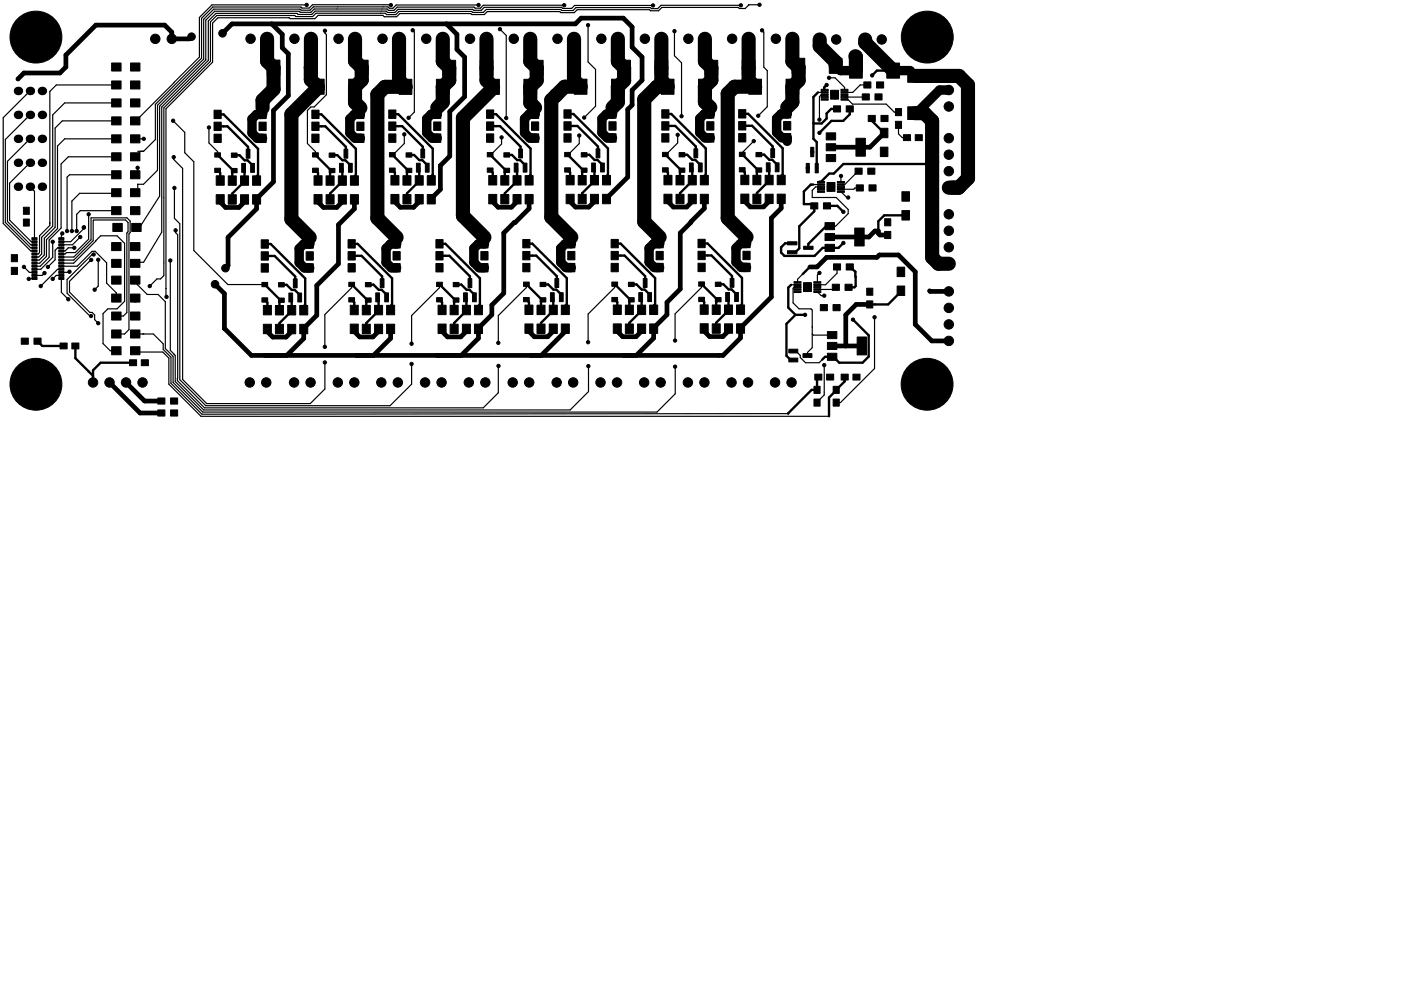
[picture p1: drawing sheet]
<svg xmlns="http://www.w3.org/2000/svg" width="297mm" height="210mm" viewBox="0 0 297 210" stroke-linecap="round" stroke-linejoin="round" font-family="sans-serif">
<g fill="#000" stroke="#000" stroke-width=".21">
<path d="M23.7 17.2h2v1.7h-2zM23.7 13.4h2v1.7h-2zM27.7 17.2h2v1.7h-2zM27.7 13.4h2v1.7h-2zM56.7 12.7h2.6v3.2h-2.6zM64.6 12.7h2.7v3.2h-2.7zM66 16.8h2.7v3.2h-2.7zM73.9 16.8h2.7v3.2h-2.7zM75.4 12.8h2.6v3.2h-2.6zM83.3 12.8h2.7v3.2h-2.7zM93.9 12.8h2.7v3.2h-2.7zM101.8 12.8h2.7v3.2h-2.7z"/>
<path d="M112.5 12.8h2.6v3.2h-2.6zM120.4 12.8h2.7v3.2h-2.7zM121.8 16.8h2.7v3.2h-2.7zM129.6 16.8h2.8v3.2h-2.8zM131 12.8h2.7v3.2h-2.7zM138.9 12.8h2.7v3.2h-2.7zM140.2 16.8h2.7v3.2h-2.7zM148.1 16.8h2.7v3.2h-2.7zM149.5 12.8h2.7v3.2h-2.7zM157.4 12.8h2.7v3.2h-2.7zM158.7 16.8h2.8v3.2h-2.8zM166.6 16.8h2.7v3.2h-2.7z"/>
<path d="M167.9 12.4h2.7v3.2h-2.7zM174.1 18.9h1.5v.4h-1.5zM174.1 19.4h1.5v.4h-1.5zM175.8 12.4h2.7v3.2h-2.7zM178.3 19.4h1.5v.4h-1.5zM178.3 18.9h1.5v.4h-1.5zM180.1 13.4h2.7v3.2h-2.7zM182.8 19.9h1.5v1.3h-1.5zM183.1 17.4h1.5v1.3h-1.5zM185.5 19.9h1.5v1.3h-1.5zM185.8 17.4h1.5v1.3h-1.5zM188 13.4h2.7v3.2h-2.7z"/>
<path d="M192.5 14.8h3.2v2.7h-3.2zM23.7 21h2v1.7h-2zM23.7 24.8h2v1.7h-2zM23.7 28.6h2v1.7h-2zM23.7 32.4h2v1.7h-2zM23.7 36.2h2v1.7h-2zM27.7 21h2v1.7h-2zM27.7 24.8h2v1.7h-2zM27.7 28.6h2v1.7h-2zM27.7 32.4h2v1.7h-2zM27.7 36.2h2v1.7h-2zM45.8 37.3h1.7v2h-1.7z"/>
<path d="M45.5 35.7h1.2v.9h-1.2zM45.5 32.4h1.2v.9h-1.2zM45.4 25.9h1.5v1.8h-1.5zM45.4 28.5h1.5v1.7h-1.5zM45.4 23.4h1.5v1.8h-1.5zM48.4 37.3h1.7v2h-1.7zM49 35.7h1.3v.9h-1.3zM49 32.5h1.3v.9h-1.3zM51 37.3h1.7v2h-1.7zM51.2 34.7h.8v1.9h-.8zM52.2 31.7h.8v1.9h-.8zM53.1 34.7h.8v1.9h-.8z"/>
<path d="M53.6 37.3h1.7v2h-1.7zM54.9 25.9h1.5v1.8h-1.5zM54.9 23.4h1.5v1.8h-1.5zM54.9 28.5h1.5v1.7h-1.5zM66.6 37.3h1.7v2h-1.7zM66.3 35.7h1.2v.9h-1.2zM66.3 32.4h1.2v.9h-1.2zM66.1 25.9h1.5v1.8h-1.5zM66.1 28.4h1.5v1.8h-1.5zM66.1 23.4h1.5v1.7h-1.5zM69.1 37.3h1.7v2h-1.7zM69.8 35.7h1.2v.9h-1.2z"/>
<path d="M69.8 32.5h1.2v.9h-1.2zM71.7 37.3h1.7v2h-1.7zM72 34.7h.8v1.9h-.8zM72.9 31.7h.8v1.9h-.8zM73.9 34.7h.8v1.9h-.8zM74.3 37.3h1.7v2h-1.7zM75.7 25.9h1.5v1.8h-1.5zM75.7 23.4h1.5v1.7h-1.5zM75.7 28.4h1.5v1.8h-1.5zM82.9 37.3h1.7v2h-1.7zM82.6 35.6h1.2v1h-1.2zM82.6 32.4h1.2v.9h-1.2z"/>
<path d="M82.4 25.9h1.5v1.8h-1.5zM82.4 28.4h1.5v1.8h-1.5zM82.4 23.3h1.5v1.8h-1.5zM84.6 16.8h2.7v3.2h-2.7zM85.4 37.3h1.7v2h-1.7zM86.1 35.7h1.2v.9h-1.2zM86.1 32.4h1.2v.9h-1.2zM88 37.3h1.7v2h-1.7zM88.3 34.6h.8v1.9h-.8zM89.2 31.6h.8v1.9h-.8zM90.2 34.6h.8v1.9h-.8zM90.6 37.3h1.7v2h-1.7z"/>
<path d="M92.5 16.8h2.7v3.2h-2.7zM92 25.9h1.5v1.8h-1.5zM92 23.3h1.5v1.8h-1.5zM92 28.4h1.5v1.8h-1.5zM103.2 16.8h2.7v3.2h-2.7zM103.6 37.2h1.7v2h-1.7zM103.3 35.6h1.2v.9h-1.2zM103.3 32.4h1.2v.9h-1.2zM103.2 25.9h1.5v1.7h-1.5zM103.2 28.4h1.5v1.8h-1.5zM103.2 23.3h1.5v1.8h-1.5zM106.2 37.3h1.7v2h-1.7z"/>
<path d="M106.8 35.7h1.3v.9h-1.3zM106.8 32.4h1.3v.9h-1.3zM108.8 37.3h1.7v2h-1.7zM109 34.6h.8v1.9h-.8zM110 31.6h.8v1.9h-.8zM111.1 16.8h2.7v3.2h-2.7zM110.9 34.6h.8v1.9h-.8zM111.3 37.3h1.7v2h-1.7zM112.7 25.9h1.5v1.7h-1.5zM112.7 23.3h1.5v1.8h-1.5zM112.7 28.4h1.5v1.8h-1.5zM120 37.2h1.7v2h-1.7z"/>
<path d="M119.7 35.6h1.2v.9h-1.2zM119.7 32.3h1.2v.9h-1.2zM119.6 25.8h1.5v1.8h-1.5zM119.6 28.4h1.5v1.8h-1.5zM119.6 23.3h1.5v1.8h-1.5zM122.6 37.2h1.7v2h-1.7zM123.2 35.7h1.3v.9h-1.3zM123.2 32.4h1.3v.9h-1.3zM125.2 37.2h1.7v2h-1.7zM125.4 34.6h.8v1.9h-.8zM126.4 31.6h.8v1.9h-.8zM127.3 34.6h.8v1.9h-.8z"/>
<path d="M127.7 37.2h1.7v2h-1.7zM129.1 25.8h1.5v1.8h-1.5zM129.1 23.3h1.5v1.8h-1.5zM129.1 28.4h1.5v1.8h-1.5zM140.8 37.2h1.7v2h-1.7zM140.5 35.6h1.2v.9h-1.2zM140.5 32.3h1.2v.9h-1.2zM140.3 25.8h1.5v1.8h-1.5zM140.3 28.4h1.5v1.7h-1.5zM140.3 23.3h1.5v1.8h-1.5zM143.3 37.2h1.7v2h-1.7zM144 35.6h1.2v1h-1.2z"/>
<path d="M144 32.4h1.2v.9h-1.2zM145.9 37.2h1.7v2h-1.7zM146.2 34.6h.8v1.9h-.8zM147.1 31.6h.8v1.9h-.8zM148.1 34.6h.8v1.9h-.8zM148.5 37.2h1.7v2h-1.7zM149.8 25.8h1.6v1.8h-1.6zM149.8 23.3h1.6v1.8h-1.6zM149.8 28.4h1.6v1.7h-1.6zM157.1 37.2h1.7v2h-1.7zM156.8 35.6h1.2v.9h-1.2zM156.8 32.3h1.2v.9h-1.2z"/>
<path d="M156.6 25.8h1.5v1.8h-1.5zM156.6 28.3h1.5v1.8h-1.5zM156.6 23.3h1.5v1.7h-1.5zM159.6 37.2h1.7v2h-1.7zM160.3 35.6h1.2v.9h-1.2zM160.3 32.3h1.2v1h-1.2zM162.2 37.2h1.7v2h-1.7zM162.5 34.5h.8v1.9h-.8zM163.4 31.5h.8v1.9h-.8zM164.4 34.5h.8v1.9h-.8zM164.8 37.2h1.7v2h-1.7zM166.1 25.8h1.6v1.8h-1.6z"/>
<path d="M166.1 23.3h1.6v1.7h-1.6zM166.1 28.3h1.6v1.8h-1.6zM170.9 34.7h.7v2h-.7zM171.9 31.3h.6v2h-.6zM173.3 38.5h1.5v.3h-1.5zM173.3 39h1.5v.3h-1.5zM173.3 39.5h1.5v.3h-1.5zM172.8 34.7h.7v2h-.7zM174.1 19.9h1.5v.4h-1.5zM174.1 20.4h1.5v.4h-1.5zM174.1 20.9h1.5v.4h-1.5zM175.2 30.5h2v1.5h-2z"/>
<path d="M175.2 32.8h2v1.5h-2zM175.2 28.2h2v1.5h-2zM175.3 38.7h.9v1h-.9zM176.1 20.1h.9v.9h-.9zM176.1 19.2h.9v.9h-.9zM176.2 38.7h.8v1h-.8zM177 20.1h.8v.9h-.8zM177 19.2h.8v.9h-.8zM177.5 39.5h1.5v.3h-1.5zM177.5 39h1.5v.3h-1.5zM177.5 38.5h1.5v.3h-1.5zM176.7 22.5h1.5v1.3h-1.5z"/>
<path d="M178.3 20.9h1.5v.4h-1.5zM178.3 20.4h1.5v.4h-1.5zM178.3 19.9h1.5v.4h-1.5zM179.4 22.5h1.5v1.3h-1.5zM181.5 29.3h2v3.8h-2zM181.3 35.7h1.5v1.3h-1.5zM181.5 39.2h1.5v1.3h-1.5zM184.1 24.5h1.5v1.3h-1.5zM184 35.7h1.5v1.3h-1.5zM184.2 39.2h1.5v1.3h-1.5zM186.7 27.2h1.6v2h-1.6zM186.7 31.2h1.6v2h-1.6z"/>
<path d="M186.8 24.5h1.5v1.3h-1.5zM189.9 23h1.2v1.5h-1.2zM189.9 25.7h1.2v1.5h-1.2zM191.5 28.6h1.5v1.2h-1.5zM192.5 22.7h3.2v2.7h-3.2zM194 28.6h1.5v1.2h-1.5zM2.4 56.7h1.3v1.5h-1.3zM2.4 54h1.3v1.5h-1.3zM5 44h1.2v1.5h-1.2zM5 46.5h1.2v1.5h-1.2zM6.8 50.4h1.1v.4h-1.1zM6.8 51.1h1.1v.4h-1.1z"/>
<path d="M6.8 51.7h1.1v.4h-1.1zM6.8 52.4h1.1v.4h-1.1zM6.8 53h1.1v.4h-1.1zM6.8 53.7h1.1v.4h-1.1zM6.8 54.3h1.1v.4h-1.1zM6.8 55h1.1v.4h-1.1zM6.8 55.6h1.1v.4h-1.1zM6.8 56.3h1.1v.4h-1.1zM6.8 56.9h1.1v.4h-1.1zM6.8 57.6h1.1v.4h-1.1zM6.8 58.2h1.1v.4h-1.1zM6.8 58.9h1.1v.4h-1.1z"/>
<path d="M12.5 58.9h1.1v.4h-1.1zM12.5 58.2h1.1v.4h-1.1zM12.5 57.6h1.1v.4h-1.1zM12.5 56.9h1.1v.4h-1.1zM12.5 56.3h1.1v.4h-1.1zM12.5 55.6h1.1v.4h-1.1zM12.5 55h1.1v.4h-1.1zM12.5 54.3h1.1v.4h-1.1zM12.5 53.7h1.1v.4h-1.1zM12.5 53h1.1v.4h-1.1zM12.5 52.4h1.1v.4h-1.1zM12.5 51.7h1.1v.4h-1.1z"/>
<path d="M12.5 51.1h1.1v.4h-1.1zM12.5 50.4h1.1v.4h-1.1zM23.7 40h2v1.7h-2zM23.7 43.8h2v1.7h-2zM23.7 51.5h2v1.7h-2zM23.7 55h2v1.7h-2zM23.7 58.6h2v1.7h-2zM23.9 47.4h2v1.7h-2zM27.7 40h2v1.7h-2zM27.7 43.8h2v1.7h-2zM27.7 51.5h2v1.7h-2zM27.7 55h2v1.7h-2z"/>
<path d="M27.7 58.6h2v1.7h-2zM27.9 47.4h2v1.7h-2zM45.8 41.3h1.7v2h-1.7zM48.4 41.3h1.7v2h-1.7zM51 41.3h1.7v2h-1.7zM53.6 41.3h1.7v2h-1.7zM55.4 53.4h1.5v1.8h-1.5zM55.4 56h1.5v1.7h-1.5zM55.4 50.9h1.5v1.8h-1.5zM64.9 53.4h1.5v1.8h-1.5zM64.9 50.9h1.5v1.8h-1.5zM64.9 56h1.5v1.7h-1.5z"/>
<path d="M66.6 41.3h1.7v2h-1.7zM69.1 41.3h1.7v2h-1.7zM71.7 41.3h1.7v2h-1.7zM73.8 53.4h1.5v1.8h-1.5zM73.8 55.9h1.5v1.8h-1.5zM73.8 50.8h1.5v1.8h-1.5zM74.3 41.3h1.7v2h-1.7zM82.9 41.3h1.7v2h-1.7zM83.3 53.4h1.5v1.8h-1.5zM83.3 50.8h1.5v1.8h-1.5zM83.3 55.9h1.5v1.8h-1.5zM85.4 41.3h1.7v2h-1.7z"/>
<path d="M88 41.3h1.7v2h-1.7zM90.6 41.3h1.7v2h-1.7zM92.4 53.4h1.5v1.8h-1.5zM92.4 55.9h1.5v1.8h-1.5zM92.4 50.8h1.5v1.8h-1.5zM102 53.4h1.5v1.8h-1.5zM102 50.8h1.5v1.8h-1.5zM102 55.9h1.5v1.8h-1.5zM103.6 41.2h1.7v2h-1.7zM106.2 41.3h1.7v2h-1.7zM108.8 41.3h1.7v2h-1.7zM110.8 53.3h1.6v1.8h-1.6z"/>
<path d="M110.8 55.9h1.6v1.8h-1.6zM110.8 50.8h1.6v1.8h-1.6zM111.3 41.3h1.7v2h-1.7zM120 41.2h1.7v2h-1.7zM120.4 53.3h1.5v1.8h-1.5zM120.4 50.8h1.5v1.8h-1.5zM120.4 55.9h1.5v1.8h-1.5zM122.6 41.2h1.7v2h-1.7zM125.2 41.2h1.7v2h-1.7zM127.7 41.2h1.7v2h-1.7zM129.6 53.3h1.5v1.8h-1.5zM129.6 55.9h1.5v1.8h-1.5z"/>
<path d="M129.6 50.8h1.5v1.8h-1.5zM139.1 53.3h1.5v1.8h-1.5zM139.1 50.8h1.5v1.8h-1.5zM139.1 55.9h1.5v1.8h-1.5zM140.8 41.2h1.7v2h-1.7zM143.3 41.2h1.7v2h-1.7zM145.9 41.2h1.7v2h-1.7zM148 53.3h1.5v1.8h-1.5zM148 55.8h1.5v1.8h-1.5zM148 50.8h1.5v1.7h-1.5zM148.5 41.2h1.7v2h-1.7zM157.1 41.2h1.7v2h-1.7z"/>
<path d="M157.5 53.3h1.5v1.8h-1.5zM157.5 50.8h1.5v1.7h-1.5zM157.5 55.8h1.5v1.8h-1.5zM159.6 41.2h1.7v2h-1.7zM162.2 41.2h1.7v2h-1.7zM164.8 41.2h1.7v2h-1.7zM167 51.3h2v.6h-2zM167 53.2h2v.6h-2zM170.4 52.2h2v.7h-2zM173.3 40h1.5v.3h-1.5zM173.3 40.5h1.5v.3h-1.5zM171.9 43h1.5v1.3h-1.5z"/>
<path d="M174.9 49.5h2v1.5h-2zM174.9 51.8h2v1.5h-2zM174.9 47.2h2v1.5h-2zM175.3 39.7h.9v.9h-.9zM174.6 43h1.5v1.3h-1.5zM176.2 39.7h.8v.9h-.8zM177.5 40.5h1.5v.3h-1.5zM177.5 40h1.5v.3h-1.5zM176.7 56h1.5v1.3h-1.5zM179.4 56h1.5v1.3h-1.5zM181.2 48.4h2v3.8h-2zM187.6 49.1h1.3v1.5h-1.3z"/>
<path d="M187.6 46.4h1.3v1.5h-1.3zM190.2 56.7h1.6v2h-1.6zM191.2 44.7h1.6v2h-1.6zM191.2 40.7h1.6v2h-1.6zM4.5 71.7h1.5v1.3h-1.5zM7.2 71.7h1.5v1.3h-1.5zM12.7 72.8h1.5v1.2h-1.5zM15.2 72.8h1.5v1.2h-1.5zM23.7 62.4h2v1.7h-2zM23.7 73.6h2v1.7h-2zM23.7 66.2h2v1.7h-2zM23.7 70h2v1.7h-2z"/>
<path d="M27.5 76.3h1.5v1.3h-1.5zM27.7 62.4h2v1.7h-2zM27.7 73.6h2v1.7h-2zM27.7 66.2h2v1.7h-2zM27.7 70h2v1.7h-2zM30 76.3h1.5v1.3h-1.5zM55.8 64.8h1.7v2h-1.7zM55.8 68.8h1.7v2h-1.7zM55.5 63.2h1.2v.9h-1.2zM55.5 59.9h1.2v.9h-1.2zM58.4 68.8h1.7v2h-1.7zM58.4 64.8h1.7v2h-1.7z"/>
<path d="M59 63.2h1.3v.9h-1.3zM59 60h1.3v.9h-1.3zM61 64.8h1.7v2h-1.7zM61 68.8h1.7v2h-1.7zM61.2 62.2h.8v1.9h-.8zM62.2 59.2h.8v1.9h-.8zM63.1 62.2h.8v1.9h-.8zM63.6 68.8h1.7v2h-1.7zM63.6 64.8h1.7v2h-1.7zM74.3 64.8h1.7v2h-1.7zM74.3 68.8h1.7v2h-1.7zM74 63.2h1.2v.9h-1.2z"/>
<path d="M74 59.9h1.2v.9h-1.2zM76.8 68.8h1.7v2h-1.7zM76.8 64.8h1.7v2h-1.7zM77.5 63.2h1.2v.9h-1.2zM77.5 59.9h1.2v.9h-1.2zM79.4 64.8h1.7v2h-1.7zM79.4 68.8h1.7v2h-1.7zM79.7 62.1h.8v1.9h-.8zM80.6 59.1h.8v1.9h-.8zM81.6 62.1h.8v1.9h-.8zM82 68.8h1.7v2h-1.7zM82 64.8h1.7v2h-1.7z"/>
<path d="M92.9 64.8h1.7v2h-1.7zM92.9 68.8h1.7v2h-1.7zM92.6 63.1h1.2v1h-1.2zM92.6 59.9h1.2v.9h-1.2zM95.4 68.8h1.7v2h-1.7zM95.4 64.8h1.7v2h-1.7zM96.1 63.2h1.2v.9h-1.2zM96.1 59.9h1.2v.9h-1.2zM98 64.8h1.7v2h-1.7zM98 68.8h1.7v2h-1.7zM98.3 62.1h.8v1.9h-.8zM99.2 59.1h.8v1.9h-.8z"/>
<path d="M100.2 62.1h.8v1.9h-.8zM100.6 68.8h1.7v2h-1.7zM100.6 64.8h1.7v2h-1.7zM111.3 64.7h1.7v2h-1.7zM111.3 68.7h1.7v2h-1.7zM111 63.1h1.2v.9h-1.2zM111 59.8h1.2v1h-1.2zM113.9 68.7h1.7v2h-1.7zM113.9 64.7h1.7v2h-1.7zM114.5 63.2h1.2v.9h-1.2zM114.5 59.9h1.2v.9h-1.2zM116.5 64.7h1.7v2h-1.7z"/>
<path d="M116.5 68.7h1.7v2h-1.7zM116.7 62.1h.8v1.9h-.8zM117.7 59.1h.8v1.9h-.8zM118.6 62.1h.8v1.9h-.8zM119 68.7h1.7v2h-1.7zM119 64.7h1.7v2h-1.7zM130 64.7h1.7v2h-1.7zM130 68.7h1.7v2h-1.7zM129.7 63.1h1.2v.9h-1.2zM129.7 59.8h1.2v.9h-1.2zM132.6 68.7h1.7v2h-1.7zM132.6 64.7h1.7v2h-1.7z"/>
<path d="M133.2 63.2h1.3v.9h-1.3zM133.2 59.9h1.3v.9h-1.3zM135.2 64.7h1.7v2h-1.7zM135.2 68.7h1.7v2h-1.7zM135.4 62.1h.8v1.9h-.8zM136.4 59.1h.8v1.9h-.8zM137.3 62.1h.8v1.9h-.8zM137.7 68.7h1.7v2h-1.7zM137.7 64.7h1.7v2h-1.7zM148.5 64.7h1.7v2h-1.7zM148.5 68.7h1.7v2h-1.7zM148.1 63.1h1.3v.9h-1.3z"/>
<path d="M148.1 59.8h1.3v.9h-1.3zM151 68.7h1.7v2h-1.7zM151 64.7h1.7v2h-1.7zM151.7 63.1h1.2v.9h-1.2zM151.7 59.9h1.2v.9h-1.2zM153.6 64.7h1.7v2h-1.7zM153.6 68.7h1.7v2h-1.7zM153.9 62.1h.8v1.9h-.8zM154.8 59.1h.8v1.9h-.8zM155.8 62.1h.8v1.9h-.8zM156.2 68.7h1.7v2h-1.7zM156.2 64.7h1.7v2h-1.7z"/>
<path d="M167.2 74.1h1.9v.8h-1.9zM167.2 76h1.9v.8h-1.9zM168.3 59.8h1.5v.3h-1.5zM168.3 60.3h1.5v.3h-1.5zM168.3 60.8h1.5v.3h-1.5zM168.3 61.3h1.5v.3h-1.5zM168.3 61.8h1.5v.3h-1.5zM170.2 75h1.9v.8h-1.9zM170.4 60.9h.8v1h-.8zM170.4 60h.8v.9h-.8zM171.2 60.9h.8v1h-.8zM171.2 60h.8v.9h-.8z"/>
<path d="M172.5 61.8h1.5v.3h-1.5zM172.5 61.3h1.5v.3h-1.5zM172.5 60.8h1.5v.3h-1.5zM172.5 60.3h1.5v.3h-1.5zM172.5 59.8h1.5v.3h-1.5zM173.9 64.6h1.5v1.3h-1.5zM175.4 72.7h2v1.5h-2zM175.4 75h2v1.5h-2zM175.4 70.4h2v1.5h-2zM176.5 60.3h1.5v1.3h-1.5zM176.6 64.6h1.5v1.3h-1.5zM179.2 60.3h1.5v1.3h-1.5z"/>
<path d="M181.7 71.5h2v3.8h-2zM183.8 63.8h1.3v1.5h-1.3zM183.8 61.1h1.3v1.5h-1.3zM190.2 60.7h1.6v2h-1.6zM33.5 84.4h1.5v1.3h-1.5zM33.5 87h1.5v1.3h-1.5zM36.2 84.4h1.5v1.3h-1.5zM36.2 87h1.5v1.3h-1.5zM172.8 79.4h1.5v1.2h-1.5zM172.6 84.7h1.3v1.5h-1.3zM172.6 82h1.3v1.5h-1.3zM175.3 79.4h1.5v1.2h-1.5z"/>
<path d="M176.6 84.7h1.3v1.5h-1.3zM176.6 82h1.3v1.5h-1.3zM178.3 79.4h1.5v1.2h-1.5zM180.8 79.4h1.5v1.2h-1.5z"/>
<circle cx="3.5" cy="7.9" r=".35"/>
<circle cx="3.8" cy="16.8" r=".35"/>
<circle cx="4.7" cy="4.9" r=".35"/>
<circle cx="4.7" cy="10.8" r=".35"/>
<circle cx="7.6" cy="7.9" r="5.5"/>
<circle cx="7.6" cy="3.7" r=".35"/>
<circle cx="7.6" cy="12" r=".35"/>
<circle cx="10.5" cy="10.8" r=".35"/>
<circle cx="10.5" cy="4.9" r=".35"/>
<circle cx="11.7" cy="7.9" r=".35"/>
<circle cx="24.7" cy="14.2" r=".35"/>
<circle cx="28.7" cy="14.2" r=".35"/>
<circle cx="28.7" cy="18" r=".35"/>
<circle cx="32.9" cy="8.2" r="1"/>
<circle cx="36.4" cy="8.2" r="1"/>
<circle cx="40.6" cy="7.8" r=".8"/>
<circle cx="47.2" cy="7.1" r=".8"/>
<circle cx="53.1" cy="8.2" r="1"/>
<circle cx="56.6" cy="8.2" r="1"/>
<circle cx="62.4" cy="8.2" r="1"/>
<circle cx="65" cy="1" r=".35"/>
<circle cx="65.9" cy="8.2" r="1"/>
<circle cx="68.9" cy="6.5" r=".35"/>
<circle cx="71.8" cy="8.2" r="1"/>
<circle cx="75.3" cy="8.2" r="1"/>
<circle cx="81.1" cy="8.2" r="1"/>
<circle cx="82.9" cy="1.1" r=".35"/>
<circle cx="84.6" cy="8.2" r="1"/>
<circle cx="87.5" cy="6.4" r=".35"/>
<circle cx="90.4" cy="8.2" r="1"/>
<circle cx="93.9" cy="8.2" r="1"/>
<circle cx="99.6" cy="8.2" r="1"/>
<circle cx="101.5" cy="1.1" r=".35"/>
<circle cx="103.1" cy="8.2" r="1"/>
<circle cx="106" cy="6.2" r=".35"/>
<circle cx="108.9" cy="8.2" r="1"/>
<circle cx="112.4" cy="8.2" r="1"/>
<circle cx="118.2" cy="8.2" r="1"/>
<circle cx="119.6" cy="1.1" r=".35"/>
<circle cx="121.7" cy="8.2" r="1"/>
<circle cx="124.7" cy="5.3" r=".35"/>
<circle cx="127.5" cy="8.2" r="1"/>
<circle cx="131" cy="8.2" r="1"/>
<circle cx="136.7" cy="8.2" r="1"/>
<circle cx="138.5" cy="1.2" r=".35"/>
<circle cx="140.2" cy="8.2" r="1"/>
<circle cx="143" cy="6.6" r=".35"/>
<circle cx="145.9" cy="8.2" r="1"/>
<circle cx="149.4" cy="8.2" r="1"/>
<circle cx="155.2" cy="8.2" r="1"/>
<circle cx="157.1" cy="1.1" r=".35"/>
<circle cx="158.7" cy="8.2" r="1"/>
<circle cx="161" cy="1" r=".35"/>
<circle cx="161.6" cy="6.4" r=".35"/>
<circle cx="164.5" cy="8.2" r="1"/>
<circle cx="168" cy="8.2" r="1"/>
<circle cx="173.8" cy="8.4" r="1"/>
<circle cx="175.3" cy="18" r=".35"/>
<circle cx="175.8" cy="16.5" r=".35"/>
<circle cx="176.5" cy="19.6" r=".35"/>
<circle cx="177.3" cy="8.4" r="1"/>
<circle cx="181.5" cy="12" r=".35"/>
<circle cx="183.4" cy="8.4" r="1"/>
<circle cx="184.9" cy="16" r=".35"/>
<circle cx="186.6" cy="18" r=".35"/>
<circle cx="186.9" cy="8.4" r="1"/>
<circle cx="192.5" cy="7.9" r=".35"/>
<circle cx="193.7" cy="4.9" r=".35"/>
<circle cx="193.7" cy="10.8" r=".35"/>
<circle cx="196.6" cy="7.9" r="5.5"/>
<circle cx="196.6" cy="3.7" r=".35"/>
<circle cx="196.6" cy="12" r=".35"/>
<circle cx="199.5" cy="10.8" r=".35"/>
<circle cx="199.5" cy="4.9" r=".35"/>
<circle cx="200.7" cy="7.9" r=".35"/>
<circle cx="201.2" cy="19.1" r="1"/>
<circle cx="29.2" cy="35.6" r=".35"/>
<circle cx="29.2" cy="21.6" r=".35"/>
<circle cx="30.5" cy="29.5" r=".35"/>
<circle cx="36.7" cy="25.6" r=".35"/>
<circle cx="36.8" cy="33.3" r=".35"/>
<circle cx="37" cy="39.9" r=".35"/>
<circle cx="44.3" cy="27" r=".35"/>
<circle cx="49.7" cy="32.9" r=".35"/>
<circle cx="70.4" cy="32.9" r=".35"/>
<circle cx="85.7" cy="28.5" r=".35"/>
<circle cx="86.6" cy="25" r=".35"/>
<circle cx="86.7" cy="32.9" r=".35"/>
<circle cx="106.3" cy="29.1" r=".35"/>
<circle cx="107.3" cy="25" r=".35"/>
<circle cx="107.4" cy="32.9" r=".35"/>
<circle cx="122.8" cy="28.7" r=".35"/>
<circle cx="123.8" cy="32.8" r=".35"/>
<circle cx="123.9" cy="24.9" r=".35"/>
<circle cx="143.7" cy="28.6" r=".35"/>
<circle cx="144.5" cy="24.7" r=".35"/>
<circle cx="144.6" cy="32.8" r=".35"/>
<circle cx="159.8" cy="29.9" r=".35"/>
<circle cx="160.8" cy="24.6" r=".35"/>
<circle cx="160.9" cy="32.8" r=".35"/>
<circle cx="171.3" cy="35.7" r=".35"/>
<circle cx="172.2" cy="32.3" r=".35"/>
<circle cx="173.7" cy="28.2" r=".35"/>
<circle cx="173.7" cy="25.4" r=".35"/>
<circle cx="176.2" cy="33.5" r=".35"/>
<circle cx="176.2" cy="28.9" r=".35"/>
<circle cx="178.3" cy="37.3" r=".35"/>
<circle cx="184.7" cy="36.3" r=".35"/>
<circle cx="185" cy="39.9" r=".35"/>
<circle cx="186.3" cy="20.6" r=".35"/>
<circle cx="187.5" cy="32.2" r=".35"/>
<circle cx="187.5" cy="25.1" r=".35"/>
<circle cx="190.5" cy="26.5" r=".35"/>
<circle cx="194.8" cy="29.2" r=".35"/>
<circle cx="201.2" cy="29.3" r="1"/>
<circle cx="201.2" cy="22.6" r="1"/>
<circle cx="201.2" cy="36.3" r="1"/>
<circle cx="201.2" cy="39.8" r="1"/>
<circle cx="201.2" cy="32.8" r="1"/>
<circle cx="3" cy="57.5" r=".35"/>
<circle cx="3" cy="54.8" r=".35"/>
<circle cx="5.1" cy="56.6" r=".35"/>
<circle cx="5.6" cy="44.7" r=".35"/>
<circle cx="5.6" cy="47.2" r=".35"/>
<circle cx="6.1" cy="59.2" r=".35"/>
<circle cx="9.4" cy="57.9" r=".35"/>
<circle cx="10.2" cy="56.6" r=".35"/>
<circle cx="11.2" cy="59.2" r=".35"/>
<circle cx="11.2" cy="51.3" r=".35"/>
<circle cx="13.2" cy="49.5" r=".35"/>
<circle cx="14.2" cy="49" r=".35"/>
<circle cx="14.7" cy="57.7" r=".35"/>
<circle cx="15.2" cy="49" r=".35"/>
<circle cx="15.7" cy="52.6" r=".35"/>
<circle cx="16.3" cy="49" r=".35"/>
<circle cx="17" cy="50.3" r=".35"/>
<circle cx="17.8" cy="48.3" r=".35"/>
<circle cx="18.8" cy="45.5" r=".35"/>
<circle cx="19.3" cy="55.1" r=".35"/>
<circle cx="19.9" cy="54" r=".35"/>
<circle cx="20.8" cy="55.1" r=".35"/>
<circle cx="24.7" cy="52.3" r=".35"/>
<circle cx="24.7" cy="59.4" r=".35"/>
<circle cx="24.7" cy="55.9" r=".35"/>
<circle cx="24.9" cy="48.3" r=".35"/>
<circle cx="29.2" cy="52.3" r=".35"/>
<circle cx="29.2" cy="44.7" r=".35"/>
<circle cx="36.1" cy="55.3" r=".35"/>
<circle cx="37.2" cy="48.9" r=".35"/>
<circle cx="46.7" cy="42.3" r=".35"/>
<circle cx="47.8" cy="56.9" r=".8"/>
<circle cx="67.4" cy="42.3" r=".35"/>
<circle cx="83.7" cy="42.3" r=".35"/>
<circle cx="104.5" cy="42.2" r=".35"/>
<circle cx="120.9" cy="42.2" r=".35"/>
<circle cx="141.6" cy="42.2" r=".35"/>
<circle cx="157.9" cy="42.2" r=".35"/>
<circle cx="173.7" cy="57.9" r=".35"/>
<circle cx="175.8" cy="40.1" r=".35"/>
<circle cx="178.8" cy="51.6" r=".35"/>
<circle cx="178.8" cy="45" r=".35"/>
<circle cx="179.8" cy="41.9" r=".35"/>
<circle cx="180.6" cy="56.9" r=".35"/>
<circle cx="188.2" cy="47.2" r=".35"/>
<circle cx="191" cy="57.7" r=".35"/>
<circle cx="192" cy="41.7" r=".35"/>
<circle cx="201.2" cy="45.5" r="1"/>
<circle cx="201.2" cy="52.5" r="1"/>
<circle cx="201.2" cy="49" r="1"/>
<circle cx="201.2" cy="56" r="1"/>
<circle cx="4.7" cy="78.6" r=".35"/>
<circle cx="5.3" cy="72.4" r=".35"/>
<circle cx="7.6" cy="77.4" r=".35"/>
<circle cx="8.6" cy="60.7" r=".35"/>
<circle cx="10.5" cy="78.6" r=".35"/>
<circle cx="14.5" cy="63.5" r=".35"/>
<circle cx="19.3" cy="67.1" r=".35"/>
<circle cx="20.1" cy="61.5" r=".35"/>
<circle cx="20.8" cy="68.6" r=".35"/>
<circle cx="28.7" cy="67.3" r=".35"/>
<circle cx="28.7" cy="63.7" r=".35"/>
<circle cx="30.7" cy="77" r=".35"/>
<circle cx="31.7" cy="60.7" r=".35"/>
<circle cx="35.3" cy="63" r=".35"/>
<circle cx="45.6" cy="60.3" r=".8"/>
<circle cx="47.6" cy="69.7" r=".35"/>
<circle cx="56.7" cy="69.8" r=".35"/>
<circle cx="59.7" cy="60.4" r=".35"/>
<circle cx="68.9" cy="73.6" r=".35"/>
<circle cx="68.9" cy="76.9" r=".35"/>
<circle cx="75.1" cy="69.8" r=".35"/>
<circle cx="78.1" cy="60.4" r=".35"/>
<circle cx="87.3" cy="77.2" r=".35"/>
<circle cx="87.3" cy="72.9" r=".35"/>
<circle cx="93.7" cy="69.8" r=".35"/>
<circle cx="96.7" cy="60.4" r=".35"/>
<circle cx="105.6" cy="72.7" r=".35"/>
<circle cx="105.7" cy="77.6" r=".35"/>
<circle cx="112.1" cy="69.7" r=".35"/>
<circle cx="115.1" cy="60.4" r=".35"/>
<circle cx="124.7" cy="72.6" r=".35"/>
<circle cx="124.7" cy="77.7" r=".35"/>
<circle cx="130.9" cy="69.7" r=".35"/>
<circle cx="133.9" cy="60.3" r=".35"/>
<circle cx="143.1" cy="77.8" r=".35"/>
<circle cx="143.1" cy="72.2" r=".35"/>
<circle cx="149.3" cy="69.7" r=".35"/>
<circle cx="152.3" cy="60.3" r=".35"/>
<circle cx="170.7" cy="66.8" r=".35"/>
<circle cx="170.8" cy="61.4" r=".35"/>
<circle cx="174.7" cy="65.3" r=".35"/>
<circle cx="174.8" cy="77.5" r=".35"/>
<circle cx="174.8" cy="62.7" r=".35"/>
<circle cx="177.4" cy="65.3" r=".35"/>
<circle cx="180.8" cy="67.8" r=".35"/>
<circle cx="184.4" cy="61.9" r=".35"/>
<circle cx="185.4" cy="67.3" r=".35"/>
<circle cx="193.7" cy="78.6" r=".35"/>
<circle cx="196.6" cy="77.4" r=".35"/>
<circle cx="197.1" cy="61.7" r=".35"/>
<circle cx="199.5" cy="78.6" r=".35"/>
<circle cx="201.2" cy="68.8" r="1"/>
<circle cx="201.2" cy="61.8" r="1"/>
<circle cx="201.2" cy="72.3" r="1"/>
<circle cx="201.2" cy="65.3" r="1"/>
<circle cx="3.5" cy="81.5" r=".35"/>
<circle cx="4.7" cy="84.5" r=".35"/>
<circle cx="7.6" cy="81.5" r="5.5"/>
<circle cx="7.6" cy="85.7" r=".35"/>
<circle cx="10.5" cy="84.5" r=".35"/>
<circle cx="11.7" cy="81.5" r=".35"/>
<circle cx="19.7" cy="81.1" r="1"/>
<circle cx="23.2" cy="81.1" r="1"/>
<circle cx="26.7" cy="81.1" r="1"/>
<circle cx="30.2" cy="81.1" r="1"/>
<circle cx="36.9" cy="87.6" r=".35"/>
<circle cx="36.9" cy="85.1" r=".35"/>
<circle cx="53" cy="81.1" r="1"/>
<circle cx="56.4" cy="81.1" r="1"/>
<circle cx="62.3" cy="81.1" r="1"/>
<circle cx="65.8" cy="81.1" r="1"/>
<circle cx="71.6" cy="81.1" r="1"/>
<circle cx="75.1" cy="81.1" r="1"/>
<circle cx="80.8" cy="81.1" r="1"/>
<circle cx="84.4" cy="81.1" r="1"/>
<circle cx="90.1" cy="81.1" r="1"/>
<circle cx="93.6" cy="81.1" r="1"/>
<circle cx="99.4" cy="81.1" r="1"/>
<circle cx="102.9" cy="81.1" r="1"/>
<circle cx="108.7" cy="81.1" r="1"/>
<circle cx="112.2" cy="81.1" r="1"/>
<circle cx="118" cy="81.1" r="1"/>
<circle cx="121.5" cy="81.1" r="1"/>
<circle cx="127.3" cy="81.1" r="1"/>
<circle cx="130.8" cy="81.1" r="1"/>
<circle cx="136.6" cy="81.1" r="1"/>
<circle cx="140.1" cy="81.1" r="1"/>
<circle cx="145.9" cy="81.1" r="1"/>
<circle cx="149.3" cy="81.1" r="1"/>
<circle cx="155.1" cy="81.1" r="1"/>
<circle cx="158.6" cy="81.1" r="1"/>
<circle cx="164.3" cy="81.1" r="1"/>
<circle cx="167.8" cy="81.1" r="1"/>
<circle cx="176" cy="80" r=".35"/>
<circle cx="181.6" cy="80" r=".35"/>
<circle cx="192.5" cy="81.5" r=".35"/>
<circle cx="193.7" cy="84.5" r=".35"/>
<circle cx="196.6" cy="81.5" r="5.5"/>
<circle cx="196.6" cy="85.7" r=".35"/>
<circle cx="199.5" cy="84.5" r=".35"/>
<circle cx="200.7" cy="81.5" r=".35"/>
</g>
<g fill="#000">
<circle cx="3.8" cy="19.3" r=".9"/>
<circle cx="6.3" cy="19.3" r=".9"/>
<circle cx="8.9" cy="19.3" r=".9"/>
<circle cx="3.8" cy="34.5" r=".9"/>
<circle cx="3.8" cy="24.4" r=".9"/>
<circle cx="3.8" cy="29.5" r=".9"/>
<circle cx="3.8" cy="39.6" r=".9"/>
<circle cx="6.3" cy="34.5" r=".9"/>
<circle cx="6.3" cy="24.4" r=".9"/>
<circle cx="6.3" cy="29.5" r=".9"/>
<circle cx="6.3" cy="39.6" r=".9"/>
<circle cx="8.9" cy="34.5" r=".9"/>
<circle cx="8.9" cy="39.6" r=".9"/>
<circle cx="8.9" cy="24.4" r=".9"/>
<circle cx="8.9" cy="29.5" r=".9"/>
</g>
<g fill="none" stroke="#000" stroke-width=".25">
<path d="M6.3 19.3l-5.6 5.7v22.4l5.8 5.8h.8M24.6 18l-.1 .2M24.7 18h-12.8l-1.3 1.4v28.4l-2.2 2.2v3.6l-.3 .3h-.8M24.7 18h.1M36.9 17.5h.1M61.3 3.8h-15.1l-1.1 1.1v8.3l-9.9 9.9v39.8l.1 .1M61.3 3.7v.1M65 1h-20.1l-2.6 2.7v8.4l-13.1 13M68.9 6.5v.5l.3 .3v12.8l-2.6 2.6h-.7l-.7 .7v7.1l1.7 1.7v.7M82.9 1.1l-16.6-.1-.8 .7h-1.5l-.2-.2h-18.7l-2.4 2.4v8.5l-9.8 9.7v7.5l-2.4 2.5h-1.3M87.5 6.4l.3 .4v17l-1.2 1.2M101.5 1.1h-17.5l-.7 .7h-.8l-.2-.3h-15.9l-.7 .7h-1.9l-.2-.3h-18.3l-2.1 2.2v8.4l-9.8 9.8v13.8l-3 3h-1.2"/>
<path d="M106 6.2l1.3 1.3v17.5M119.6 1.1h-17.1l-.6 .6h-1.2l-.2-.2h-16.3l-.7 .7h-1.1l-.3-.3h-15.5l-.7 .7h-2.2l-.3-.2h-17.9l-1.9 1.9v8.4l-9.8 9.8v19.1l-4.5 7h-.1M124.7 5.3v7.8l1.6 1.6v7.8l-2.4 2.4M138.5 1.2h-16.7l-.6 .6h-1.9l-.2-.2h-16.4l-.7 .6h-1.6l-.2-.2h-15.8l-.7 .7h-1.5l-.3-.3h-15.1l-.7 .7h-2.9l-.2-.3h-17.2l-1.6 1.6v8.4l-9.9 9.9v26.6l-3.8 6.3h-1.3M143 6.6v5.2l1.5 1.5v11.4M157.1 1.1h-17l-.7 .7h-1.3l-.2-.2h-15.8l-.6 .6h-2.4l-.2-.2h-15.8l-.6 .6h-2.3l-.2-.2h-15.4l-.7 .7h-1.9l-.3-.3h-14.7l-.7 .7h-3.6l-.2-.2h-16.5l-1.4 1.3v8.4l-9.9 9.9v35.6l-.7 .7h-.7l-1.6 1.5M158.8 1h-.1M161 1h-2.2l-.8 .8h-1.2l-.3-.2h-16.2l-.7 .7h-1.7l-.2-.2h-15.3l-.6 .6h-2.9l-.2-.2h-15.4l-.6 .6h-2.7l-.2-.2h-15l-.7 .7h-2.6l-.3-.3h-13.7l-.7 .7h-5.3l-.2-.3M161.6 6.4l.3 .4v7.4l.8 .8v7.6l-1.9 2M173.4 19.6h1.4M175.8 16.5h1.2l2.1 2v.6M179.1 18.7h.1"/>
<path d="M183.9 18h-1.5l-1.6 1.6h-1.7M186.6 18l.3 .5M6.3 24.4l-5.2 5.2v17.6l5.4 5.4h.8M6.3 34.5l-4.3 4.4v7.8l4.6 4.6h.7M6.3 29.5l-4.7 4.7v12.8l4.9 4.9h.8M6.3 39.6l1 1v10h-.3M24.3 21.8l.4 .8M24.5 29.6l.2-.1h-11l-1.5 1.5v17.5l-2.4 2.4v3.5l-1.4 1.4h-1.1M24.5 25.5l.2 .1h-11.5l-1.5 1.6v21.1l-2.3 2.2v3.6l-1.1 1.1h-1M24.7 21.8h-11l-2.5 2.6v23.6l-2.4 2.3v3.6l-.6 .6h-.9M24.7 37.1h-10l-.5 .5v11.4M24.8 33.4l-.1-.1h-10.2l-1.5 1.5v13.6l-2.6 2.5v3.7l-1.9 1.9h-1.2"/>
<path d="M28.7 29.5h1.8M29.2 35.6v1l-.5 .5M29.2 39.1v1.2l-.5 .6M29.8 32.1l-1.1 1.2M36.7 25.6l2.5 2.5v4.3l1.9 1.9v18.8l7.2 7.3h7.8M36.8 33.3v.5l1.9 1.9v44.8l5.1 5.1h22l3.1-3.1v-5.6M37 39.9v6.4l1.1 1.2v33.1l5.5 5.5h39.1l4.6-4.6v-4.3M44.3 27v3.3l1.8 1.9v.7h-.1M85.7 28.5v1.9l-2.6 2.6M106.3 29.1v1.5l-2.4 2.2M122.8 28.7v1.8l-2.5 2.3M143.7 28.6v1.7l-2.5 2.5h-.1"/>
<path d="M159.8 29.9l-2.4 2.5v.4M174.1 39.2h-1.9l-.2 .2M174.1 39.7h-1.2l-.7 .7v1.5h5.1l2.5 2.5v.9l-2.6 2.7h-1.5M174.8 20.1h-.6l-.5 .4v4.9M175.8 39.2h.8M176.2 28.9h-.3l-.3 .4M178.3 37.3v1.4M179.1 21.1h.6l1 1h7.2l1.7 1.7h.9M180.3 23.4h.1M182 36.3l-2.9 2.9h-.8M182.3 39.9h-1l-.3 .3h-2.7M183.6 20.1l-.6 .5h-3.9"/>
<path d="M184.7 25.1h.1M190.5 26.5v1.9l.8 .8h1M5.1 56.6l1.1 1.2h1.1M7.3 59.1l-1.2 .1M9.4 57.9l-.5 .5h-1.6M11.2 51.3v3.3l-2.6 2.5h-1.3M13 52.6h-.8l-.5 .5v2l-1.5 1.5M13 55.2h2.6l4.2-4.1v-4.3l.1-.1h6.7l.5 .5v2l-.2 .2v16.9l-.7 .8h-1.5M13 59.1v2.9l1.5 1.5M13 54.5h2.6l3.7-3.6v-4.7h7.6l.7 .7v2.5l-.3 .2v20.3l-.9 1h-1.7M13 56.5h3.4l3.1-3.2h.7l2.4 2.5v4.3l2.1 2v1.1M13 55.8h2.6l5.7-5.8h3.5l1.6 1.6v12.3l-1.6 1.6h-1.9l-1.1 1v6.4l1.6 1.5h1.3"/>
<path d="M13 57.1h-.8l-3.6 3.6M13 58.4h-1.1l-.7 .8M13.2 49.5l-.2 .2v.9M14.7 57.7l-.1 .1h-1.6M15.7 52.6h-1.2l-.7 .6h-.8M17 50.3l-1.6 1.6h-2.4M17.8 48.3v.2l-2.8 2.8h-2M18.8 45.5v5.2l-2.8 2.9h-1.9l-.3 .3h-.8M19.3 55.1l-4.6 4.6v2.3l4.3 4.3h.5l.6 .5v1l.7 .8M19.9 54l-.5 .1-5.2 5.2v2.9l4.8 4.9h.3M20.8 55.1v5.6l-.7 .8M24.5 48.5h.4"/>
<path d="M24.6 52.3h.1M24.7 40.9l-.1 .1h-7.7l-1.7 1.7v6.3M24.8 44.7h-7.8l-.7 .8v3.5M28.7 59.9l2.5 2.6h2.3l1.5 1.5v10l1.7 1.6v5.5l6.3 6.3h96.3l3.9-3.8-.1-5.8M36.1 55.3v19l1.1 1.1v5.5l6 6.1h77.7l3.9-3.9-.1-5.4M37.2 48.9v.5l.5 .4-.1 31 5.8 5.7h59.1l3.2-3.2v-5.7M170.2 58.2l-1.1 1v.7M173.7 57.9l-.4 .4v1.6M175.8 40.1h.8M176.8 56.6h.7v1.4l-2.5 2.4h-1.7M178.3 40.7l1.2 1.2h.3M8.6 60.7h.1"/>
<path d="M28.7 63.7h.1M28.7 67.1v.2M28.7 74.4l.3 .3h5.5l1.3 1.3v5.5l6.8 6.8h133.2M28.7 70.9h3.8l2.1 2v1.2l1.7 1.7v5.5l6.5 6.6 124.3-.1v.1M74.5 60.3l.1 .7-5.7 5.7v6.9M87.3 77.2h.1M87.3 72.4h.1M93.2 60.3v.7l-5.9 5.9v6M111.6 60.3v.7l-5.9 6v5.7M130.3 60.3v.7l-5.6 5.6v6M148.8 60.3v.7l-5.7 5.6v5.6M168.7 74.5l1 .9v.4l1.1 1.2h2.9l.6-.7"/>
<path d="M169.1 60.9h-.7l-.3 .3v3.1l1.3 1.2h2.6l.2 .3v8l-1 1v.6M169.1 60.4l-1.5 .1M172.2 70.9l.3 .2h3.9M173.3 61.9l.8 .8h.7M174.8 77.5v6.3l-1.6 1.6M176.2 73.4h.2M177.2 61l-.5 .4h-3.4M185.4 67.3v10.9l-7.2 7.2h-.9"/>
</g>
<g fill="none" stroke="#000" stroke-width=".5">
<path d="M173.4 19.6l-.9 1v8.9l.7 .7v5.5M175.3 18l-.5 .5v.5M189.4 15h-3.5l-1 1M46.1 32.9l3.4 3.3h.2l-.5 .4v1.7M46.1 26.8h2.1l4.4 4.4v1.4M46.1 24.3h1.3l7.3 7.3v5.5l-.3 .3v.9M46.1 36.1l.6 .6v1.6M49.7 32.9h1.1l1.1 1.1h.6l1 1.1v.5M51.6 35.6l.2 .2v2.7l-2.6 2.6v1.2M66.9 32.9l3.3 3.3h.2l-.4 .4v1.7M66.9 26.8h2.1l4.3 4.4v1.4M66.9 24.3h1.2l7.3 7.3v5.5l-.3 .3v.9"/>
<path d="M66.9 36.1l.5 .6v1.6M70.4 32.9h1.1l1.1 1.1h.6l1.1 1.1v.5M72.4 35.6l.2 .2v2.7l-2.6 2.6v1.2M83.2 32.8l3.3 3.4h.2l-.4 .4v1.7M83.2 26.8h2.1l4.3 4.3v1.5M83.2 24.2h1.2l7.3 7.3v5.6l-.3 .3v.9M83.2 36.1l.5 .6v1.6M86.7 32.9h1.1l1.1 1.1h.6l1.1 1v.6M88.7 35.6l.2 .2v2.6l-2.6 2.6v1.3M103.9 32.8l3.3 3.3h.2l-.4 .5v1.7M103.9 26.8h2.1l4.4 4.3v1.5M103.9 24.2h1.3l7.3 7.3v5.6l-.3 .3v.9"/>
<path d="M103.9 36.1l.6 .5v1.6M107.4 32.9h1.1l1.1 1.1h.7l1 1v.6M109.4 35.6l.2 .2v2.6l-2.6 2.6v1.3M120.3 32.8l3.3 3.3h.2l-.4 .4v1.7M120.3 26.7h2.1l4.4 4.4v1.4M120.3 24.2h1.3l7.3 7.3v5.5l-.3 .4v.8M120.3 36.1l.6 .5v1.6M123.8 32.8h1.2l1.1 1.1h.6l1 1.1v.5M125.8 35.5l.2 .2v2.7l-2.6 2.6v1.2M141.1 32.8l3.3 3.3h.2l-.4 .4v1.7M141.1 26.7h2.1l4.3 4.4v1.4M141.1 24.2h1.2l7.3 7.3v5.5l-.3 .3v.9"/>
<path d="M141.1 36.1l.5 .5v1.6M144.6 32.8h1.1l1.1 1.1h.6l1.1 1.1v.5M146.6 35.5l.2 .2v2.7l-2.6 2.6v1.2M157.4 32.8l3.3 3.3h.2l-.4 .4v1.7M157.4 26.7h2.1l4.3 4.3v1.5M157.4 24.1h1.2l7.3 7.4v5.5l-.3 .3v.9M157.4 36l.5 .6v1.6M160.9 32.8h1.1l1.1 1.1h.6l1.1 1v.6M162.9 35.5l.2 .2v2.6l-2.6 2.6v1.3M171.3 35.7v.6M172.5 39.2h-.6l-1.5 1.4v2.7h1.9l.3 .4v1.1l-3.1 3.2v4.7l-.9 .8h-.6M175.9 33.5h.3"/>
<path d="M177.5 23.1h-1.3l-.9 1v1l-1.1 1.1h-1.7M177.5 23.4h.2M179.8 23.1h.4v1.2l-1.4 1.3h-2.5l-2.6 2.6M184.8 25.1v.5l2.7 2.6M187.5 25.1h.1M197.6 34.3l-.5 .5h-18.3l-2 2h-1l-1.7 1.8h-.4M56.1 54.3h2.1l4.4 4.4v1.4M56.1 51.8h1.3l7.3 7.3v5.5l-.3 .3v.9M74.6 54.3h2.1l4.3 4.3v1.5M74.6 51.7h1.2l7.3 7.3v5.6l-.3 .3v.9M93.2 54.3h2.1l4.3 4.3v1.5M93.2 51.7h1.2l7.4 7.3v5.6l-.4 .3v.9"/>
<path d="M111.6 54.2h2.1l4.4 4.4v1.4M111.6 51.7h1.3l7.3 7.3v5.6l-.3 .3v.8M130.3 54.2h2.1l4.4 4.4v1.4M130.3 51.7h1.3l7.3 7.3v5.5l-.3 .4v.8M148.8 54.2h2l4.4 4.4v1.4M148.8 51.7h1.2l7.3 7.3v5.5l-.3 .3v.9M171.7 56.6l-1.5 1.6M175.3 43.7h2.2l1.3 1.3M175.7 50.3h.2M175.9 48h-.8l-3.7 3.7v.9M178.8 51.6l-1 1h-3.4l-1.7 1.7h-6.4l-.7-.7v-1.1l.9-.9h1.5M180.6 56.9l.8 .8v3l-.2 .3h-1.3"/>
<path d="M188.2 47.2l.2 .3M188.2 49.9v.1M192 46v-.3h-4.5l-1.3 1.2v2.1M8 72.4l1 1h4.5M16 73.4v2.6l3.7 3.7M28.2 77h-6.9l-1.6 1.6v2.5M56.1 60.4l3.4 3.3h.2l-.5 .4v1.7M56.1 63.6l.6 .6v1.6M59.7 60.4h1.1l1.1 1.1h.6l1 1.1v.5M61.6 63.1l.2 .2v2.7l-2.6 2.6v1.2M74.6 60.3l3.3 3.4h.2l-.4 .4v1.7M74.6 63.6l.5 .6v1.6"/>
<path d="M78.1 60.4h1.1l1.1 1.1h.6l1.1 1v.6M80.1 63.1l.2 .2v2.6l-2.6 2.6v1.3M93.2 60.3l3.3 3.4h.2l-.4 .4v1.7M93.2 63.6l.5 .6v1.6M96.7 60.4h1.1l1.1 1.1h.6l1.1 1v.6M98.7 63.1l.2 .2v2.6l-2.6 2.6v1.3M111.6 60.3l3.3 3.3h.2l-.4 .4v1.7M111.6 63.6l.5 .5v1.6M115.1 60.4h1.1l1.1 1h.7l1 1.1v.5M117.1 63l.2 .2v2.7l-2.6 2.6v1.2M130.3 60.3l3.3 3.3h.3l-.5 .4v1.7M130.3 63.6l.6 .5v1.6"/>
<path d="M133.9 60.3h1.1l1.1 1.1h.6l1 1.1v.5M135.8 63l.2 .2v2.7l-2.6 2.6v1.2M148.8 60.3l3.3 3.3h.2l-.4 .4v1.7M148.8 63.5l.5 .6v1.6M152.3 60.3h1.1l1.1 1.1h.6l1.1 1.1v.5M154.3 63l.2 .2v2.7l-2.6 2.6v1.2M167.7 60.4l-.6 .6v4.3l1.6 1.5M168.2 74.5h.5M168.7 66.8l-2 1.9v6.8l.9 .9h.6M168.7 66.8h2M180.8 67.8l3.4 3.3v4.6l-1.3 1.3h-5l-1.2-1.3h-1.8l-.6 .6M191 61.7v.2l-2.7 2.7h-3.9"/>
<path d="M173.5 80l-.3 .3v2.4h-1.1l-5 5.1M179.1 80v.9l-3.3 3.4v4"/>
</g>
<g fill="none" stroke="#000" stroke-width="1">
<path d="M36.4 8.2v-1.4l-1.5-1.5h-14.6l-6.3 6.4v2.5l-1.3 1.3h-7.6l-1.3 1.3M36.4 8.2l-.1 .2M40.6 7.8l-.5 .4h-3.7M47.2 7.1l2-2h72.8l1.2-1.3h9l1.8 1.9v4.3l2.1 2.1v4.9l-2.1 2.1v3.2l-.9 .9v14.4l-4.5 4.6M57.6 5.1l2.3 2.2v2.8l1.2 1.3v8.9l-3.1 3.1v15.2l-3.6 3.6v2.1l-6.1 6.1v5.9l-.5 .6M94.7 5.1l2.2 2.2v3.2l1.6 1.6v8.4l-3.1 3.2v9.4l-2 2v5.1l-2 2.1M181.5 12.8v2.2M194.1 16.1h6.5M187.5 28.2l-3.1 3h-8.2M194.1 24h2.6M202.2 38.8l-1 1M46.7 42.3v.6l1.1 1.1h2.9l1.1-1.2v-.5"/>
<path d="M67.4 42.3v.6l1.2 1.1h2.8l1.2-1.2v-.5M75.1 42.3v2l-3.3 3.4v8.3l-4.6 4.6v6.3l-2.8 2.8v2.1l-3.6 3.6M83.7 42.3v.5l1.2 1.2h2.8l1.2-1.2v-.5M104.5 42.2v.6l1.1 1.2h2.8l1.2-1.2v-.5M112.2 42.3v2l-5.4 5.1v12.8l-2.5 2.5v2.1l-2.9 2.8v2.2l-3.6 3.6M120.9 42.2v.6l1.1 1.1h2.8l1.2-1.2v-.5M141.6 42.2v.6l1.2 1.1h2.8l1.2-1.2v-.5M149.4 42.2l-.1 2-5.1 5.2v11.9l-2.8 2.8v2.7l-2.8 2.8v2.1l-3.7 3.7M157.9 42.2v.6l1.2 1.1h2.8l1.2-1.2v-.5M165.6 42v2.2l-2.1 2.1v16.7l-6.5 6.5v2.2l-3.7 3.7h-100l-5.7-5.7M171.7 56.6h1.5l2.1-2h10.6l.5-.5h4.1l3.6 3.6v11.1l3.5 3.5h3.6M188.2 49.9h-1.6l-.4-.4v-.5h-.7l-1.3 1.3h-8.3"/>
<path d="M45.6 60.3l2 2v7.4M47.6 69.7h.1M56.7 69.8v.6l1.1 1.1h2.9l1.1-1.2v-.5M75.1 69.8v.5l1.2 1.2h2.8l1.2-1.2v-.5M82.8 69.8v2l-3.6 3.6M93.7 69.8v.5l1.2 1.2h2.8l1.2-1.2v-.5M112.1 69.7v.6l1.2 1.1h2.8l1.2-1.1v-.6M119.9 69.7v.6l-5.1 5.1M130.9 69.7v.6l1.1 1.1h2.8l1.2-1.2v-.5M149.3 69.7v.6l1.1 1.1h2.9l1.2-1.2v-.5M171.6 60.4l-.8 1M176.4 73.4h6.3"/>
<path d="M184.4 64.6h-2.9l-2.2 2.2v6.6M197.1 61.7l.1 .1h4M23.2 81.1l6.5 6.5h4.5M26.7 81.1l4 4h3.5"/>
</g>
<g fill="none" stroke="#000" stroke-width="3">
<path d="M56.6 8.2v4.8l1.4 1.3v4.6l-2.3 2.4v1.6M65.9 8.2v8.7l1.5 1.5v.2l-5.6 5.6v22.3l3.9 3.9M75.3 8.2v4.7l1.4 1.5v2.6l-1.4 1.4v3.4l1.1 1.1M84.6 8.2v8.8l1.4 1.4h-4.4l-1.6 1.6v26.3l4.1 4.1M93.9 8.2v4.8l1.3 1.4v2.6l-1.3 1.4v3.3l-1.2 1.2M103.1 8.2v8.8l1.4 1.4v.3l-6.4 6.3v20.8l4.6 4.6M112.4 8.2v4.8l1.4 1.4v2.6l-1.4 1.4v3.4l1.1 1M121.7 8.2v8.8l1.4 1.4h-3.4l-2.8 2.8v24.9l4.2 4.2M131 8.2v4.8l1.3 1.4v2.7l-1.3 1.3v3.3l-1.1 1.1M140.2 8.2v8.9l1.3 1.3h-2.2l-2.7 2.7v25.9l3.3 3.3M149.5 8.2v4.8l1.3 1.4v2.6l-1.3 1.4v3.3l1.1 1.1M158.7 8.2v8.8l1.4 1.4h-4.4l-1.4 1.5v26.4l4 4"/>
<path d="M168 8.2v4.8l1.3 1.3v2.8l-1.3 1.3v3.3l-1.1 1.1M173.8 8.4v1.4l3.4 3.4v.8M181.4 11.9l.1 .1v3M183.4 8.4v.7l6 5.9M194.1 16.1h9.2l1.9 1.9v19.8l-1.9 2h-2.1M117.9 20.2h.1M194.1 24h1.9l1.6 1.7v28.9l1.4 1.4h2.2"/>
</g>
<g fill="none" stroke="#000" stroke-width="2">
<path d="M177.2 14l1 1h3.3M189.4 15h3.5l1.2 1.1M201.2 19.1h-2l-4.9 4.9h-.2M55.7 22.9v1.4h-1.3l-1 .9v3l1.2 1.1h1.1M76.4 22.9v1.4h-1.3l-.9 .9v3l1.1 1.1h1.1M92.7 22.9v1.3h-1.3l-.9 1v3l1.1 1.1h1.1M113.5 22.8v1.4h-1.3l-1 1v3l1.1 1.1h1.2M129.9 22.8v1.4h-1.3l-1 1v2.9l1.1 1.2h1.2M150.6 22.8v1.4h-1.3l-.9 .9v3l1.1 1.2h1.1M166.9 22.8v1.3h-1.3l-.9 1v3l1.1 1.1h1.1v.8M65.7 50.4v1.4h-1.3l-1 .9v3l1.2 1.1h1.1M84.1 50.4v1.3h-1.3l-1 1v3l1.2 1.1h1.1"/>
<path d="M102.7 50.4v1.3h-1.3l-.9 1v3l1.1 1.1h1.1M121.1 50.3v1.4h-1.2l-1 1v3l1.1 1.1h1.1M139.9 50.3v1.4h-1.3l-1 1v2.9l1.1 1.2h1.2M158.3 50.3v1.4h-1.3l-1 .9v3l1.2 1.1h1.1"/>
</g>
</svg>
